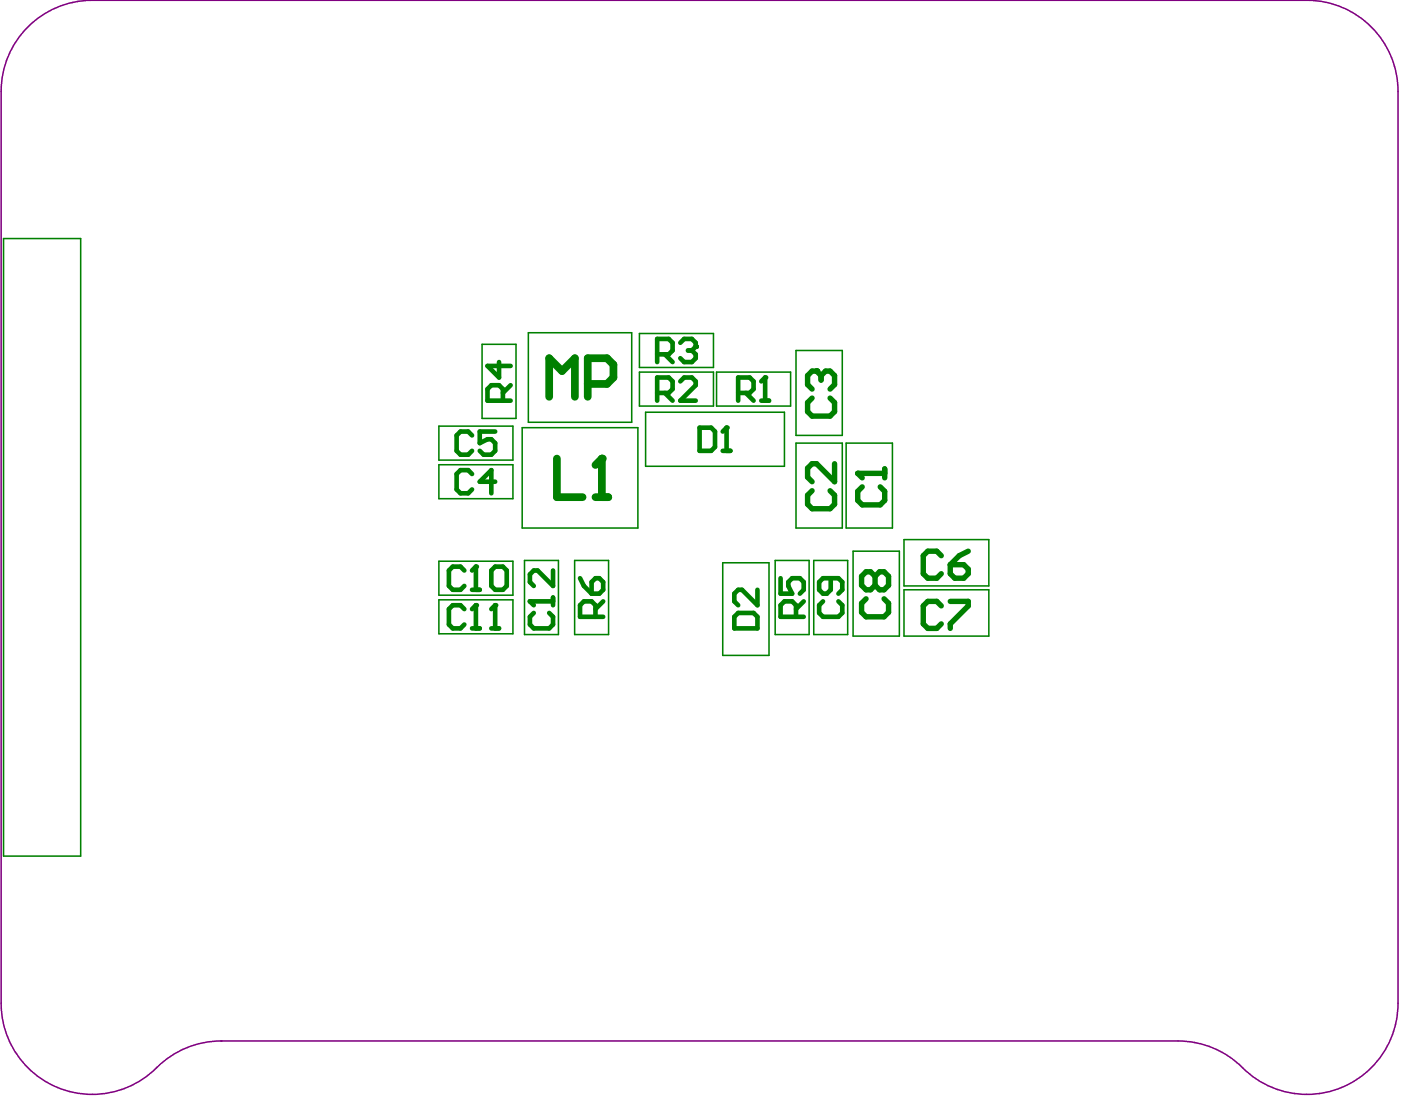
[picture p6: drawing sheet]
<svg xmlns="http://www.w3.org/2000/svg" width="153mm" height="120mm" viewBox="0 0 153 120" stroke-linecap="round" stroke-linejoin="round" font-family="sans-serif">
<g fill="none" stroke="#008000" stroke-width=".17">
<path d="M.4 26.1h8.4v67.7h-8.4zM52.8 37.7h3.7v8.1h-3.7zM57.9 36.5h11.3v9.8h-11.3zM70 36.5h8.2v3.8h-8.2zM87.2 38.4h5.1v9.3h-5.1zM48.1 46.7h8.1v3.7h-8.1zM48.1 50.9h8.1v3.7h-8.1zM57.2 46.9h12.7v11h-12.7zM70 40.8h8.2v3.7h-8.2zM70.7 45.2h15.2v5.9h-15.2zM78.5 40.8h8.1v3.7h-8.1zM87.2 48.5h5.1v9.4h-5.1z"/>
<path d="M92.7 48.5h5.1v9.4h-5.1zM99 59.1h9.3v5.1h-9.3zM48.1 61.5h8.1v3.7h-8.1zM48.1 65.7h8.1v3.7h-8.1zM57.5 61.4h3.7v8.1h-3.7zM62.9 61.4h3.8v8.1h-3.8zM79.2 61.7h5v10.1h-5zM84.9 61.4h3.7v8.1h-3.7zM89.1 61.4h3.8v8.1h-3.8zM93.4 60.4h5.1v9.3h-5.1zM99 64.6h9.3v5.1h-9.3z"/>
</g>
<path d="M72 38.8h1.3l.4-.4v-.8l-.4-.5h-1.3v2.6M72.8 38.8l.9 .9M74.5 37.6l.4-.5h.9l.4 .5v.4M72 43.1h1.3l.4-.5v-.8l-.4-.4h-1.3v2.5M72.8 43.1l.9 .8M74.5 41.8l.4-.4h.9l.4 .4v.4l-1.7 1.7h1.7M80.4 67.6l.5-.4h1.6l.5 .4v1.2h-2.6zM83 64.6v1.7l-1.7-1.7h-.4l-.5 .4v.9l.5 .4M85.5 63.4v1.6h1.3l-.5-.8v-.4l.5-.4h.8l.4 .4v.8l-.4 .4M87.2 67.6v-1.3l-.4-.4h-.9l-.4 .4v1.3h2.5M88 65.9l-.8 .8" fill="none" stroke="#008000" stroke-width=".51"/>
<circle cx="76.2" cy="38" r=".25" fill="#008000"/>
<path d="M75.4 38.4h.4M75.8 38.4l.4 .4v.4l-.4 .5h-.9l-.4-.5M76.2 38l-.4 .4M58 65.9h2.6M58.5 67.2l-.5 .4v.8l.5 .4h1.7l.4-.4v-.8l-.4-.4M60.6 65.5v.8" fill="none" stroke="#008000" stroke-width=".51"/>
<circle cx="58" cy="65.9" r=".25" fill="#008000"/>
<path d="M54.7 39.7v1.7l-1.3-1.3h2.5M55.1 43.9v-1.3l-.4-.4h-.9l-.4 .4v1.3h2.5M55.9 42.2l-.8 .9M58 65.9l.5 .4M60.6 62.5v1.7l-1.7-1.7h-.4l-.5 .4v.9l.5 .4" fill="none" stroke="#008000" stroke-width=".51"/>
<path d="M94 51.9h2.9M94.4 53.3l-.4 .5v1l.4 .5h2l.5-.5v-1l-.5-.5M96.9 51.4v1" fill="none" stroke="#008000" stroke-width=".59"/>
<circle cx="94" cy="51.9" r=".3" fill="#008000"/>
<path d="M94 51.9l.4 .5M103.1 66.4l-.5-.5h-1l-.5 .5v2l.5 .4h1l.5-.4M103.1 60.9l-.5-.5h-1l-.5 .5v2l.5 .4h1l.5-.4M104.1 65.9h2v.5l-2 2v.4M104.1 61.9h1.5l.5 .5v.5l-.5 .4h-1l-.5-.4zM106.1 60.4l-1 .5-1 1" fill="none" stroke="#008000" stroke-width=".59"/>
<path d="M76.6 46.9h1.3l.4 .4v1.7l-.4 .4h-1.3zM79.2 49.4h.8M79.6 46.9v2.5" fill="none" stroke="#008000" stroke-width=".51"/>
<circle cx="79.6" cy="46.9" r=".25" fill="#008000"/>
<path d="M79.6 46.9l-.4 .4M90.1 65.9l-.4 .4v.9l.4 .4h1.7l.5-.4v-.9l-.5-.4M91 63.4v1.2l-.4 .4h-.5l-.4-.4v-.8l.4-.4h1.7l.5 .4v.8l-.5 .4" fill="none" stroke="#008000" stroke-width=".51"/>
<path d="M60.2 43.5v-4.3l1.4 1.5 1.4-1.5v4.3M64.4 42.1h2.1l.7-.7v-1.4l-.7-.8h-2.1v4.3" fill="none" stroke="#008000" stroke-width=".85"/>
<path d="M89 43.6l-.5 .5v1l.5 .5h1.9l.5-.5v-1l-.5-.5M89.4 40.7h-.4l-.5 .4v1l.5 .5M94.9 65.6l-.5 .5v1l.5 .5h1.9l.5-.5v-1l-.5-.5M95.9 63.1l-.5-.5h-.5l-.5 .5v1l.5 .5h.5l.5-.5M95.9 63.1l.4-.5h.5l.5 .5v1l-.5 .5h-.5l-.4-.5M95.9 63.1v1" fill="none" stroke="#008000" stroke-width=".59"/>
<circle cx="89.4" cy="40.7" r=".3" fill="#008000"/>
<path d="M89 53.8l-.5 .5v.9l.5 .5h1.9l.5-.5v-.9l-.5-.5M89.4 40.7l.5 .4M89.9 41.1v.5M89.9 41.1l.5-.4h.5l.5 .4v1l-.5 .5M91.4 50.8v2l-2-2h-.4l-.5 .5v1l.5 .5" fill="none" stroke="#008000" stroke-width=".59"/>
<path d="M63.5 63.4l.5 .8 .8 .8M64.8 63.8l.4-.4h.4l.5 .4v.8l-.5 .4h-.8zM65.2 67.6v-1.3l-.4-.4h-.8l-.5 .4v1.3h2.6M66.1 65.9l-.9 .8" fill="none" stroke="#008000" stroke-width=".51"/>
<path d="M61 50.2v4.3h2.8M65.2 54.5h1.4M65.9 50.2v4.3" fill="none" stroke="#008000" stroke-width=".85"/>
<circle cx="65.9" cy="50.2" r=".42" fill="#008000"/>
<path d="M65.9 50.2l-.7 .7" fill="none" stroke="#008000" stroke-width=".85"/>
<path d="M50.9 66.7l-.5-.4h-.8l-.4 .4v1.7l.4 .4h.8l.5-.4M51.7 68.8h.8M52.1 66.3v2.5" fill="none" stroke="#008000" stroke-width=".51"/>
<circle cx="52.1" cy="66.3" r=".25" fill="#008000"/>
<path d="M52.1 66.3l-.4 .4M53.8 68.8h.9M54.2 66.3v2.5" fill="none" stroke="#008000" stroke-width=".51"/>
<circle cx="54.2" cy="66.3" r=".25" fill="#008000"/>
<path d="M51.7 47.7l-.4-.4h-.9l-.4 .4v1.7l.4 .4h.9l.4-.4M54.2 47.3h-1.7v1.2l.9-.4h.4l.4 .4v.9l-.4 .4h-.8l-.5-.4M50.9 62.5l-.5-.4h-.8l-.4 .4v1.7l.4 .4h.8l.5-.4M51.7 64.6h.8M52.1 62.1v2.5M54.2 66.3l-.4 .4" fill="none" stroke="#008000" stroke-width=".51"/>
<circle cx="52.1" cy="62.1" r=".25" fill="#008000"/>
<path d="M80.9 43.1h1.2l.4-.5v-.8l-.4-.4h-1.2v2.5M81.7 43.1l.8 .8M83.4 43.9h.8M83.8 41.4v2.5M52.1 62.1l-.4 .4M54.2 62.1h.9l.4 .4v1.7l-.4 .4h-.9l-.4-.4v-1.7z" fill="none" stroke="#008000" stroke-width=".51"/>
<circle cx="83.8" cy="41.4" r=".25" fill="#008000"/>
<path d="M51.7 51.9l-.4-.4h-.9l-.4 .4v1.7l.4 .4h.9l.4-.4M54.2 52.8h-1.7l1.3-1.3v2.5M83.8 41.4l-.4 .4" fill="none" stroke="#008000" stroke-width=".51"/>
<path d="M.1 10h.1M.1 10v99.9a10 10 0 0 0 6.2 9.2 10 10 0 0 0 10.9-2.1 10 10 0 0 1 7-3M.1 10a10 10 0 0 1 10-10h133.1a10 10 0 0 1 9.9 10v99.9M24.2 114h.1M153.1 109.9h.1M153.1 109.9a10 10 0 0 1-6.1 9.2 10 10 0 0 1-10.9-2.1 10 10 0 0 0-7.1-3h-104.8" fill="none" stroke="#800080" stroke-width=".17"/>
</svg>
